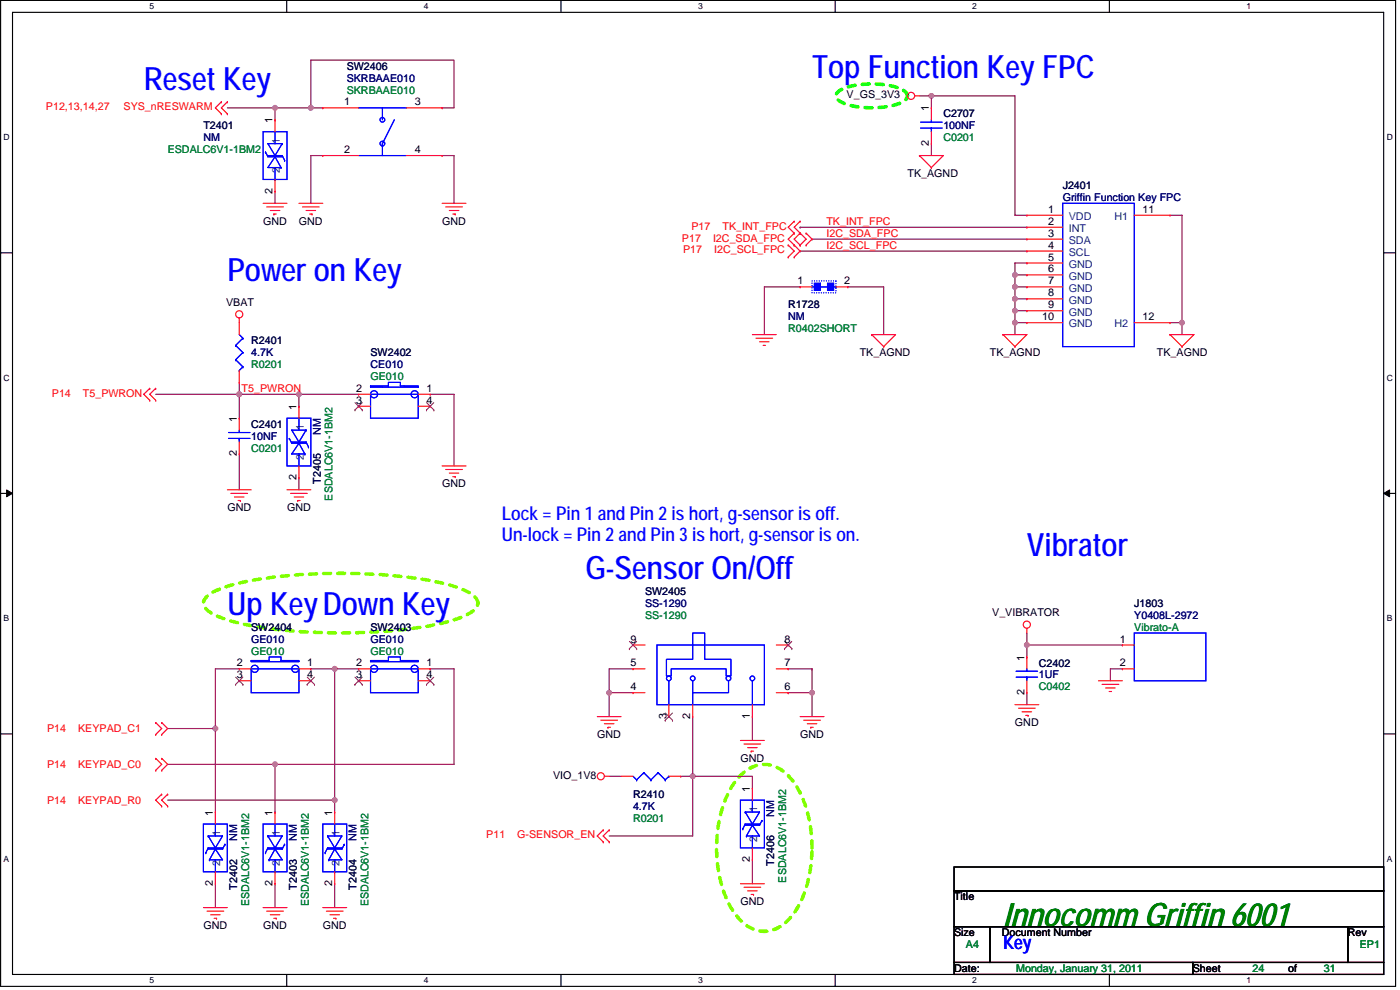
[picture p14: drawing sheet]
<svg xmlns="http://www.w3.org/2000/svg" width="420mm" height="297mm" viewBox="0 0 420 297" stroke-linecap="round" stroke-linejoin="round" font-family="sans-serif">
<defs><g id="words">
<g font-size="9.7" fill="#00f">
<text x="243.7" y="23.5">Top Function Key FPC</text>
<text x="43.1" y="27">Reset Key</text>
<text x="68.2" y="84.3">Power on Key</text>
<text x="308.2" y="166.7">Vibrator</text>
<text x="175.7" y="173.9">G-Sensor On/Off</text>
<text x="68.2" y="184.6">Up KeyDown Key</text>
</g>
<text font-size="9.7" fill="#008000" x="301" y="277.8">Innocomm Griffin 6001</text>
<g font-size="5.7" fill="#00f">
<text x="150.6" y="155.9">Lock = Pin 1 and Pin 2 is hort, g-sensor is off.</text>
<text x="150.6" y="162.4">Un-lock = Pin 2 and Pin 3 is hort, g-sensor is on.</text>
<text x="301" y="284.8">Key</text>
</g>
<g font-size="3.2" fill="#000040">
<text x="104" y="20.9">SW2406</text>
<text x="283.1" y="35.2">C2707</text>
<text x="61.1" y="38.8">T2401</text>
<text x="318.9" y="56.7">J2401</text>
<text x="236.5" y="92.5">R1728</text>
<text x="75.4" y="103.3">R2401</text>
<text x="111.2" y="106.9">SW2402</text>
<text x="75.4" y="128.4">C2401</text>
<text x="96.3" y="145.2" transform="rotate(-90 96.3 145.2)">T2405</text>
<text x="193.6" y="178.5">SW2405</text>
<text x="340.4" y="182.1">J1803</text>
<text x="75.4" y="189.2">SW2404</text>
<text x="111.2" y="189.2">SW2403</text>
<text x="311.8" y="200">C2402</text>
<text x="190" y="239.4">R2410</text>
<text x="232.4" y="259.8" transform="rotate(-90 232.4 259.8)">T2406</text>
<text x="71.2" y="266.9" transform="rotate(-90 71.2 266.9)">T2402</text>
<text x="89.1" y="266.9" transform="rotate(-90 89.1 266.9)">T2403</text>
<text x="107" y="266.9" transform="rotate(-90 107 266.9)">T2404</text>
</g>
<g font-size="3.2" fill="#000080">
<text x="104" y="24.5">SKRBAAE010</text>
<text x="283.1" y="38.8">100NF</text>
<text x="61.1" y="42.4">NM</text>
<text x="318.9" y="60.3">Griffin Function Key FPC</text>
<text x="236.5" y="96.1">NM</text>
<text x="75.4" y="106.9">4.7K</text>
<text x="111.2" y="110.4">CE010</text>
<text x="75.4" y="131.9">10NF</text>
<text x="96.3" y="130.5" transform="rotate(-90 96.3 130.5)">NM</text>
<text x="193.6" y="182.1">SS-1290</text>
<text x="340.4" y="185.7">Y0408L-2972</text>
<text x="75.4" y="192.8">GE010</text>
<text x="111.2" y="192.8">GE010</text>
<text x="311.8" y="203.6">1UF</text>
<text x="190" y="243">4.7K</text>
<text x="232.4" y="245.1" transform="rotate(-90 232.4 245.1)">NM</text>
<text x="71.2" y="252.2" transform="rotate(-90 71.2 252.2)">NM</text>
<text x="89.1" y="252.2" transform="rotate(-90 89.1 252.2)">NM</text>
<text x="107" y="252.2" transform="rotate(-90 107 252.2)">NM</text>
</g>
<g font-size="3.2" fill="#008040">
<text x="104" y="28.1">SKRBAAE010</text>
<text x="50.3" y="46">ESDALC6V1-1BM2</text>
<text x="283.1" y="42.4">C0201</text>
<text x="236.5" y="99.7">R0402SHORT</text>
<text x="75.4" y="110.4">R0201</text>
<text x="111.2" y="114">GE010</text>
<text x="75.4" y="135.5">C0201</text>
<text x="99.8" y="150.2" transform="rotate(-90 99.8 150.2)">ESDALC6V1-1BM2</text>
<text x="193.6" y="185.7">SS-1290</text>
<text x="340.4" y="189.2">Vibrato-A</text>
<text x="75.4" y="196.4">GE010</text>
<text x="111.2" y="196.4">GE010</text>
<text x="311.8" y="207.1">C0402</text>
<text x="190" y="246.5">R0201</text>
<text x="235.9" y="264.8" transform="rotate(-90 235.9 264.8)">ESDALC6V1-1BM2</text>
<text x="74.8" y="271.9" transform="rotate(-90 74.8 271.9)">ESDALC6V1-1BM2</text>
<text x="92.7" y="271.9" transform="rotate(-90 92.7 271.9)">ESDALC6V1-1BM2</text>
<text x="110.6" y="271.9" transform="rotate(-90 110.6 271.9)">ESDALC6V1-1BM2</text>
<text x="289.9" y="284.5">A4</text>
<text x="408.1" y="284.5">EP1</text>
<text x="305" y="291.7">Monday, January 31, 2011</text>
<text x="375.9" y="291.7">24</text>
<text x="397.3" y="291.7">31</text>
</g>
<g font-size="3.2">
<text x="254.1" y="29.5">V_GS_3V3</text>
<text x="103.3" y="31.6">1</text>
<text x="124.4" y="31.6">3</text>
<text x="278.8" y="33.4" transform="rotate(-90 278.8 33.4)">1</text>
<text x="81.8" y="37" transform="rotate(-90 81.8 37)">1</text>
<text x="103.3" y="45.9">2</text>
<text x="124.4" y="45.9">4</text>
<text x="278.8" y="43.8" transform="rotate(-90 278.8 43.8)">2</text>
<text x="272.4" y="53.1">TK_AGND</text>
<text x="81.8" y="58.2" transform="rotate(-90 81.8 58.2)">2</text>
<text x="314.6" y="63.8">1</text>
<text x="342.9" y="63.8">11</text>
<text x="79" y="67.5">GND</text>
<text x="89.7" y="67.5">GND</text>
<text x="132.7" y="67.5">GND</text>
<text x="314.6" y="67.4">2</text>
<text x="314.6" y="71">3</text>
<text x="314.6" y="74.6">4</text>
<text x="314.6" y="78.2">5</text>
<text x="314.6" y="81.7">6</text>
<text x="239.4" y="85.3">1</text>
<text x="253.4" y="85.3">2</text>
<text x="314.6" y="85.3">7</text>
<text x="314.6" y="88.9">8</text>
<text x="67.9" y="91.8">VBAT</text>
<text x="314.6" y="92.5">9</text>
<text x="312.8" y="96.1">10</text>
<text x="342.9" y="96.1">12</text>
<text x="258" y="106.9">TK_AGND</text>
<text x="297.1" y="106.9">TK_AGND</text>
<text x="347.2" y="106.9">TK_AGND</text>
<text x="106.9" y="117.6">2</text>
<text x="128" y="117.6">1</text>
<text x="89" y="123" transform="rotate(-90 89 123)">1</text>
<text x="106.9" y="121.2">3</text>
<text x="128" y="121.2">4</text>
<text x="71.1" y="126.6" transform="rotate(-90 71.1 126.6)">1</text>
<text x="71.1" y="136.9" transform="rotate(-90 71.1 136.9)">2</text>
<text x="89" y="144.1" transform="rotate(-90 89 144.1)">2</text>
<text x="132.7" y="146.3">GND</text>
<text x="68.2" y="153.4">GND</text>
<text x="86.1" y="153.4">GND</text>
<text x="297.8" y="184.9">V_VIBRATOR</text>
<text x="189.3" y="192.8">9</text>
<text x="235.5" y="192.8">8</text>
<text x="336.1" y="192.8">1</text>
<text x="71.1" y="199.9">2</text>
<text x="71.1" y="203.5">3</text>
<text x="92.2" y="199.9">1</text>
<text x="92.2" y="203.5">4</text>
<text x="106.9" y="199.9">2</text>
<text x="106.9" y="203.5">3</text>
<text x="128" y="199.9">1</text>
<text x="128" y="203.5">4</text>
<text x="189.3" y="199.9">5</text>
<text x="235.5" y="199.9">7</text>
<text x="307.4" y="198.2" transform="rotate(-90 307.4 198.2)">1</text>
<text x="336.1" y="199.9">2</text>
<text x="189.3" y="207.1">4</text>
<text x="235.5" y="207.1">6</text>
<text x="307.4" y="208.6" transform="rotate(-90 307.4 208.6)">2</text>
<text x="200" y="215.8" transform="rotate(-90 200 215.8)">3</text>
<text x="207.1" y="215.8" transform="rotate(-90 207.1 215.8)">2</text>
<text x="225.1" y="215.8" transform="rotate(-90 225.1 215.8)">1</text>
<text x="179.2" y="221.5">GND</text>
<text x="240.1" y="221.5">GND</text>
<text x="304.6" y="217.9">GND</text>
<text x="166" y="233.6">VIO_1V8</text>
<text x="222.2" y="228.6">GND</text>
<text x="225.1" y="237.6" transform="rotate(-90 225.1 237.6)">1</text>
<text x="63.9" y="244.8" transform="rotate(-90 63.9 244.8)">1</text>
<text x="81.8" y="244.8" transform="rotate(-90 81.8 244.8)">1</text>
<text x="99.7" y="244.8" transform="rotate(-90 99.7 244.8)">1</text>
<text x="225.1" y="258.7" transform="rotate(-90 225.1 258.7)">2</text>
<text x="63.9" y="265.9" transform="rotate(-90 63.9 265.9)">2</text>
<text x="81.8" y="265.9" transform="rotate(-90 81.8 265.9)">2</text>
<text x="99.7" y="265.9" transform="rotate(-90 99.7 265.9)">2</text>
<text x="222.2" y="271.6">GND</text>
<text x="286.3" y="270.2">Title</text>
<text x="61.1" y="278.8">GND</text>
<text x="79" y="278.8">GND</text>
<text x="96.9" y="278.8">GND</text>
<text x="286.3" y="280.9">Size</text>
<text x="300.7" y="280.9">Document Number</text>
<text x="404.5" y="280.9">Rev</text>
<text x="286.3" y="291.7">Date:</text>
<text x="358" y="291.7">Sheet</text>
<text x="386.6" y="291.7">of</text>
</g>
<g font-size="3.2" fill="#f00">
<text x="13.8" y="33.1">P12,13,14,27</text>
<text x="37.1" y="33.1">SYS_nRESWARM</text>
<text x="207.5" y="68.9">P17</text>
<text x="216.8" y="68.9">TK_INT_FPC</text>
<text x="248" y="67.5">TK_INT_FPC</text>
<text x="248" y="71">I2C_SDA_FPC</text>
<text x="204.7" y="72.5">P17</text>
<text x="205" y="76.1">P17</text>
<text x="214" y="72.5">I2C_SDA_FPC</text>
<text x="214.3" y="76.1">I2C_SCL_FPC</text>
<text x="248" y="74.6">I2C_SCL_FPC</text>
<text x="15.6" y="119">P14</text>
<text x="24.9" y="119">T5_PWRON</text>
<text x="72.5" y="117.6">T5_PWRON</text>
<text x="14.1" y="219.7">P14</text>
<text x="23.5" y="219.7">KEYPAD_C1</text>
<text x="14.1" y="230.4">P14</text>
<text x="23.5" y="230.4">KEYPAD_C0</text>
<text x="14.1" y="241.2">P14</text>
<text x="23.5" y="241.2">KEYPAD_R0</text>
<text x="145.9" y="251.5">P11</text>
<text x="155.2" y="251.5">G-SENSOR_EN</text>
</g>
<g font-size="3.2" fill="#004080">
<text x="84" y="43.1" transform="rotate(-90 84 43.1)">1</text>
<text x="84" y="52" transform="rotate(-90 84 52)">2</text>
<text x="320.7" y="66">VDD</text>
<text x="320.7" y="69.6">INT</text>
<text x="334.4" y="66">H1</text>
<text x="320.7" y="73.2">SDA</text>
<text x="320.7" y="76.8">SCL</text>
<text x="320.7" y="80.3">GND</text>
<text x="320.7" y="83.9">GND</text>
<text x="320.7" y="87.5">GND</text>
<text x="320.7" y="91.1">GND</text>
<text x="320.7" y="94.7">GND</text>
<text x="320.7" y="98.3">GND</text>
<text x="334.4" y="98.3">H2</text>
<text x="91.2" y="129.1" transform="rotate(-90 91.2 129.1)">1</text>
<text x="91.2" y="138" transform="rotate(-90 91.2 138)">2</text>
<text x="227.3" y="243.7" transform="rotate(-90 227.3 243.7)">1</text>
<text x="66.1" y="250.9" transform="rotate(-90 66.1 250.9)">1</text>
<text x="84" y="250.9" transform="rotate(-90 84 250.9)">1</text>
<text x="101.9" y="250.9" transform="rotate(-90 101.9 250.9)">1</text>
<text x="227.3" y="252.6" transform="rotate(-90 227.3 252.6)">2</text>
<text x="66.1" y="259.8" transform="rotate(-90 66.1 259.8)">2</text>
<text x="84" y="259.8" transform="rotate(-90 84 259.8)">2</text>
<text x="101.9" y="259.8" transform="rotate(-90 101.9 259.8)">2</text>
</g>
<g font-size="2.6">
<text x="44.9" y="2.8">5</text>
<text x="127.2" y="2.8">4</text>
<text x="209.5" y="2.8">3</text>
<text x="291.8" y="2.8">2</text>
<text x="374.1" y="2.8">1</text>
<text x="1.1" y="42">D</text>
<text x="416.2" y="42">D</text>
<text x="1.1" y="114.2">C</text>
<text x="416.2" y="114.2">C</text>
<text x="1.1" y="186.4">B</text>
<text x="416.2" y="186.4">B</text>
<text x="1.1" y="258.5">A</text>
<text x="416.2" y="258.5">A</text>
<text x="44.9" y="295">5</text>
<text x="127.2" y="295">4</text>
<text x="209.5" y="295">3</text>
<text x="291.8" y="295">2</text>
<text x="374.1" y="295">1</text>
</g>
</g></defs>
<path d="M.2 .1h418.6v295.9h-418.6zM3.8 3.7h411.5v288.7h-411.5z" fill="none" stroke="#000" stroke-width=".34"/>
<g fill="#fff">
<path d="M44.9 .5h1.4v2.8h-1.4z"/>
<path d="M44.9 292.8h1.4v2.8h-1.4z"/>
</g>
<path d="M86.1 .1v3.6M86.1 292.4v3.6" fill="none" stroke="#000" stroke-width=".34"/>
<g fill="#fff">
<path d="M127.2 .5h1.4v2.8h-1.4z"/>
<path d="M127.2 292.8h1.4v2.8h-1.4z"/>
</g>
<path d="M168.3 .1v3.6M168.3 292.4v3.6" fill="none" stroke="#000" stroke-width=".34"/>
<g fill="#fff">
<path d="M209.5 .5h1.4v2.8h-1.4z"/>
<path d="M209.5 292.8h1.4v2.8h-1.4z"/>
</g>
<path d="M250.6 .1v3.6M250.6 292.4v3.6" fill="none" stroke="#000" stroke-width=".34"/>
<g fill="#fff">
<path d="M291.8 .5h1.4v2.8h-1.4z"/>
<path d="M291.8 292.8h1.4v2.8h-1.4z"/>
</g>
<path d="M332.9 .1v3.6M332.9 292.4v3.6" fill="none" stroke="#000" stroke-width=".34"/>
<g fill="#fff">
<path d="M374.1 .5h1.4v2.8h-1.4z"/>
<path d="M374.1 292.8h1.4v2.8h-1.4z"/>
<path d="M1.1 39.8h1.8v2.8h-1.8z"/>
<path d="M416.2 39.8h1.8v2.8h-1.8z"/>
<path d="M1.1 111.9h1.8v2.9h-1.8z"/>
<path d="M416.2 111.9h1.8v2.9h-1.8z"/>
</g>
<path d="M.2 75.9h3.6M415.3 75.9h3.5" fill="none" stroke="#000" stroke-width=".34"/>
<g fill="#fff">
<path d="M1.1 184.1h1.7v2.8h-1.7z"/>
<path d="M416.2 184.1h1.7v2.8h-1.7z"/>
</g>
<path d="M.2 148h3.6M415.3 148h3.5" fill="none" stroke="#000" stroke-width=".34"/>
<path d="M2 147l1.8 1-1.8 1.1zM415.3 148l1.7-1v2.1z" fill="#000" stroke="#000" stroke-width=".3"/>
<g fill="#fff">
<path d="M1.1 256.3h1.7v2.8h-1.7z"/>
<path d="M416.1 256.3h1.8v2.8h-1.8z"/>
</g>
<path d="M.2 220.2h3.6M415.3 220.2h3.5M286.3 278h10.8v10.8h-10.8zM286.3 260.1h129v7.2h-129zM286.3 267.3h129v10.7h-129zM297.1 278h107.4v10.8h-107.4zM404.5 278h10.8v10.8h-10.8zM286.3 288.8h71.7v3.6h-71.7zM358 288.8h57.3v3.6h-57.3z" fill="none" stroke="#000" stroke-width=".34"/>
<path d="M251.3 27.7a14.2 14.2 0 0 1 8.7-2.5 21.3 21.3 0 0 1 11.3 2.1 1.64 1.64 0 0 1 1 1.5 1.64 1.64 0 0 1-1 1.5 22.7 22.7 0 0 1-14.2 1.7l-2.5-.5a4.2 4.2 0 0 1-3.7-2.7z" fill="none" stroke="#0f0" stroke-width="1.1" stroke-dasharray="2.1 2.1"/>
<path d="M62.1 178.9a27.9 27.9 0 0 1 12.1-4.5 163.2 163.2 0 0 1 58.2 .5l5.4 1.5a8.9 8.9 0 0 1 5.5 3.9 2.88 2.88 0 0 1-1.8 3.4 37.9 37.9 0 0 1-13.5 4.2 163.5 163.5 0 0 1-55.9-.9l-5.4-1.5a8.9 8.9 0 0 1-5.5-3.8 2.5 2.5 0 0 1 .9-2.8zM222.1 232.8a9.3 9.3 0 0 1 14.5 0 30.1 30.1 0 0 1 7 19.3 34.6 34.6 0 0 1-6 22.8 10 10 0 0 1-10.8 4.1 15.3 15.3 0 0 1-8.4-8.5 40 40 0 0 1 .8-33.8z" fill="none" stroke="#80ff00" stroke-width="1.1" stroke-dasharray="2.1 2.1"/>
<g fill="none" stroke="#800040" stroke-width=".34">
<path d="M68.2 32.4h14.3v3.5M82.5 32.4h.1M82.5 32.4h14.4M93.3 32.4h.1M93.3 32.4v-14.4h43v14.4h-3.6M275.9 28.8h3.6v3.6M279.5 28.8h.1M279.5 28.8h25.1v35.8h3.6M82.5 57.4v3.6M96.9 46.7h-3.6v14.3M132.7 46.7h3.6v14.3M279.5 43.1v3.6"/>
<path d="M240.1 68.2h.1M240.1 75.3h.1M240.1 68.2h68.1M240.1 75.3h68.1M243.7 71.8h.1M243.7 71.8h64.5M308.2 78.9h-3.6v3.6h3.6M351.1 64.6h3.6v32.2M240.1 86.1h-10.7v14.3M254.5 86.1h10.7v14.3M304.6 96.8v3.6M304.6 96.8h.1"/>
<path d="M304.6 93.2v3.6M304.6 89.7h3.6M304.6 93.2h.1M304.6 86.1v7.1M304.6 86.1h.1M304.6 82.5v3.6h3.6M304.6 82.5h.1M304.6 96.8h3.6M304.6 93.2h3.6M351.1 96.8h3.6M354.7 96.8h.1M354.7 96.8v3.6"/>
<path d="M46.7 118.3h25.1M71.8 118.3h.1M71.8 114.7v3.6M71.8 118.3v7.2M71.8 118.3h17.9M89.7 118.3v3.6M89.7 118.3h17.9M129.1 118.3h7.2v21.5M71.8 136.2v10.8M89.7 143.4v3.6M308.2 193.5h.1M308.2 189.9v3.6"/>
<path d="M308.2 193.5v3.6M308.2 193.5h28.6M50.3 218.6h14.3M64.6 218.6h.1M64.6 218.6v25M71.8 200.7h-7.2v17.9M93.3 200.7h7.1M100.4 200.7h.1M100.4 200.7h7.2M100.4 200.7v39.4M129.1 200.7h7.2v28.6h-53.8M182.8 207.8h.1"/>
<path d="M182.8 207.8h7.2M182.8 207.8v7.2M190 200.7h-7.2v7.1M207.9 215v17.9M225.8 215v7.2M236.5 200.7h7.2M236.5 207.8h7.2v7.2M236.5 207.8h.1M243.7 200.7h.1M243.7 200.7v7.1M308.2 207.8v3.6M336.8 200.7h-3.6v3.6"/>
<path d="M50.3 229.3h32.2v14.3M82.5 229.3h.1M182.8 232.9h3.6M204.3 232.9h3.6M207.9 232.9v17.9h-25.1M207.9 232.9h.1M207.9 232.9h17.9v3.6M50.3 240.1h50.1M100.4 240.1v3.5M225.8 258v7.2M64.6 265.2v7.1M82.5 265.2v7.1"/>
<path d="M100.4 265.2v7.1"/>
</g>
<g fill="#f0f" stroke="#f0f" stroke-width=".34">
<circle cx="71.8" cy="118.3" r=".71"/>
<circle cx="89.7" cy="118.3" r=".71"/>
<circle cx="93.3" cy="32.3" r=".71"/>
<circle cx="64.6" cy="218.6" r=".7"/>
<circle cx="100.4" cy="240.1" r=".7"/>
<circle cx="100.4" cy="200.7" r=".7"/>
<circle cx="308.2" cy="193.5" r=".71"/>
<circle cx="82.5" cy="229.3" r=".7"/>
<circle cx="82.5" cy="32.3" r=".7"/>
<circle cx="279.5" cy="28.8" r=".7"/>
<circle cx="207.9" cy="232.9" r=".7"/>
<circle cx="304.6" cy="96.8" r=".71"/>
<circle cx="304.6" cy="93.2" r=".71"/>
<circle cx="304.6" cy="89.7" r=".71"/>
<circle cx="304.6" cy="86.1" r=".71"/>
<circle cx="304.6" cy="82.5" r=".71"/>
<circle cx="354.7" cy="96.8" r=".7"/>
<circle cx="182.8" cy="207.8" r=".71"/>
<circle cx="243.7" cy="207.8" r=".7"/>
</g>
<g fill="none" stroke="#f00" stroke-width=".34">
<path d="M66.4 34.1h.1M66.4 30.6h.1M66.4 30.6l-1.8 1.8 1.8 1.7M68.2 34.1h.1M68.2 30.6h.1M68.2 30.6l-1.8 1.8 1.8 1.7M82.5 35.9h.1M82.5 35.9v3.6M96.9 32.4h.1M96.9 32.4h10.7M122 32.4h10.7M132.7 32.4h.1"/>
<path d="M274.5 28.8h1.4M279.5 32.4h.1M279.5 32.4v3.5M279.5 39.5v3.6M82.5 57.4h.1M82.5 53.8v3.6M96.9 46.7h.1M96.9 46.7h10.7M122 46.7h10.7M132.7 46.7h.1M275.9 46.7h7.2l-3.6 3.6M275.9 46.7h.1"/>
<path d="M275.9 46.7l3.6 3.6M279.5 50.3h.1M279.5 43.1h.1M79 61h7.1M80 62.1h5.1M81.1 63.2h2.9M82.2 64.2h.1M82.2 64.2h.7M89.7 61h7.2M90.8 62.1h5M91.9 63.2h2.8M92.9 64.2h.8"/>
<path d="M93.7 64.2h.1M132.7 61h7.2M133.8 62.1h5M134.8 63.2h2.9M135.9 64.2h.7M136.6 64.2h.1M236.5 77.1h.1M236.5 73.5h.1M236.5 73.5l1.8 1.8-1.8 1.8M238.3 70h.1M238.3 66.4h.1M238.3 73.5h.1"/>
<path d="M238.3 77.1h.1M238.3 66.4l-1.8 1.8 1.8 1.8M238.3 70l-1.8 1.8 1.8 1.7M238.3 73.5l1.8 1.8-1.8 1.8M240.1 70h.1M240.1 66.4h.1M240.1 73.5h.1M240.1 66.4l-1.8 1.8 3.6 3.6-1.8 1.7M240.1 70l-1.8 1.8 1.8 1.7M241.9 73.5h.1M241.9 70h.1M241.9 70l1.8 1.8-1.8 1.7"/>
<path d="M308.2 64.6h.1M308.2 68.2h.1M308.2 71.8h.1M308.2 75.3h.1M308.2 78.9h.1M308.2 64.6h10.7M308.2 68.2h10.7M308.2 71.8h10.7M308.2 75.3h10.7M308.2 78.9h10.7M340.4 64.6h10.7M351.1 64.6h.1"/>
<path d="M71.8 95.4v5M240.1 86.1h.1M240.1 86.1h3.6M250.9 86.1h3.6M254.5 86.1h.1M308.2 82.5h.1M308.2 86.1h.1M308.2 89.7h.1M308.2 93.2h.1M308.2 96.8h.1M308.2 82.5h10.7M308.2 86.1h10.7"/>
<path d="M308.2 89.7h10.7M308.2 93.2h10.7M308.2 96.8h10.7M340.4 96.8h10.7M351.1 96.8h.1M44.9 116.5h.1M44.9 116.5l-1.8 1.8 1.8 1.8M46.7 116.5h.1M46.7 116.5l-1.8 1.8 1.8 1.8M71.8 114.7h.1M71.8 111.1v3.6M107.6 118.3h.1"/>
<path d="M107.6 118.3h3.6M125.5 118.3h3.6M129.1 118.3h.1M225.8 100.4h7.2M226.9 101.5h5M228 102.6h2.8M229 103.6h.8M261.6 100.4h7.2l-3.6 3.6M261.6 100.4h.1M261.6 100.4l3.6 3.6M265.2 104h.1M301 100.4h7.2l-3.6 3.6"/>
<path d="M301 100.4h.1M301 100.4l3.6 3.6M304.6 104h.1M351.1 100.4h7.2l-3.6 3.6M351.1 100.4h.1M351.1 100.4l3.6 3.6M354.7 104h.1M44.9 120.1h.1M46.7 120.1h.1M71.8 125.5h.1M71.8 136.2h.1M71.8 125.5v3.6"/>
<path d="M71.8 132.6v3.6M89.7 121.9h.1M89.7 121.9v3.6M89.7 139.8v3.6M107.6 121.9h.1M107.6 121.9h3.6M125.5 121.9h3.6M129.1 121.9h.1M132.7 139.8h7.2M68.2 147h7.2M69.3 148h5M70.4 149.1h2.8"/>
<path d="M71.4 150.2h.8M72.2 150.2h.1M86.1 147h7.2M87.2 148h5M88.3 149.1h2.8M89.4 150.2h.1M89.4 150.2h.7M89.7 143.4h.1M133.8 140.9h5M134.8 141.9h2.9M135.9 143h.7M136.6 143h.1"/>
<path d="M190 193.5h.1M190 193.5h3.6M233 193.5h3.5M236.5 193.5h.1M308.2 188.5v1.4M308.2 197.1h.1M308.2 197.1v3.6M336.8 193.5h.1M336.8 193.5h3.6M46.7 216.8h.1M46.7 216.8l1.8 1.8-1.8 1.8M48.5 216.8h.1"/>
<path d="M48.5 216.8l1.8 1.8-1.8 1.8M71.8 200.7h.1M71.8 204.3h.1M71.8 200.7h3.6M71.8 204.3h3.6M89.7 200.7h3.6M89.7 204.3h3.6M93.3 200.7h.1M93.3 204.3h.1M107.6 200.7h.1M107.6 204.3h.1M107.6 200.7h3.6"/>
<path d="M107.6 204.3h3.6M125.5 200.7h3.6M125.5 204.3h3.6M129.1 200.7h.1M129.1 204.3h.1M179.2 215h7.2M180.3 216.1h5M181.4 217.1h2.9M182.5 218.2h.1M182.5 218.2h.7M190 207.8h.1M190 200.7h.1"/>
<path d="M190 200.7h3.6M190 207.8h3.6M200.7 215h.1M200.7 211.4v3.6M207.9 215h.1M207.9 211.4v3.6M225.8 215h.1M225.8 211.4v3.6M233 200.7h3.5M233 207.8h3.5M236.5 207.8h.1M236.5 200.7h.1"/>
<path d="M240.1 215h7.2M241.2 216.1h5M242.3 217.1h2.8M243.3 218.2h.1M243.3 218.2h.8M304.6 211.4h7.2M305.7 212.5h5M306.7 213.6h2.9M307.8 214.7h.7M308.2 207.8h.1M308.2 204.3v3.5M308.5 214.7h.1"/>
<path d="M329.7 204.3h7.1M330.7 205.3h5.1M331.8 206.4h2.9M332.9 207.5h.7M336.8 200.7h.1M336.8 200.7h3.6M46.7 220.4h.1M46.7 231.1h.1M46.7 227.5h.1M46.7 227.5l1.8 1.8-1.8 1.8M48.5 238.3h.1M48.5 220.4h.1"/>
<path d="M48.5 227.5h.1M48.5 231.1h.1M48.5 238.3l-1.8 1.8 1.8 1.8M48.5 227.5l1.8 1.8-1.8 1.8M50.3 238.3h.1M50.3 238.3l-1.8 1.8 1.8 1.8M181.4 232.9h1.4M186.4 232.9h3.6M200.7 232.9h3.6M204.3 232.9h.1M222.2 222.2h7.2M223.3 223.2h5"/>
<path d="M224.4 224.3h2.8M225.4 225.4h.1M225.4 225.4h.8M225.8 236.5h.1M225.8 236.5v3.6M48.5 241.9h.1M50.3 241.9h.1M64.6 243.6h.1M64.6 243.6v3.6M82.5 243.6h.1M82.5 243.6v3.6M100.4 243.6h.1"/>
<path d="M100.4 243.6v3.6M181 252.6h.1M181 249h.1M181 249l-1.8 1.8 1.8 1.8M182.8 252.6h.1M182.8 249h.1M182.8 249l-1.8 1.8 1.8 1.8M225.8 258h.1M225.8 254.4v3.6M61.1 272.3h7.1M62.1 273.4h5.1M63.2 274.5h2.9"/>
<path d="M64.3 275.5h.7M64.6 265.2h.1M64.6 261.6v3.6M65 275.5h.1M79 272.3h7.1M80 273.4h5.1M81.1 274.5h2.9M82.2 275.5h.7M82.5 265.2h.1M82.5 261.6v3.6M82.9 275.5h.1M96.9 272.3h7.1"/>
<path d="M97.9 273.4h5.1M99 274.5h2.9M100.1 275.5h.7M100.4 265.2h.1M100.4 261.6v3.6M100.8 275.5h.1M222.2 265.2h7.2M223.3 266.2h5M224.4 267.3h2.8M225.4 268.4h.8M226.2 268.4h.1"/>
<circle cx="273.4" cy="28.8" r="1.07"/>
<circle cx="71.8" cy="94.3" r="1.07"/>
<circle cx="308.2" cy="187.4" r="1.07"/>
<circle cx="180.3" cy="232.9" r="1.06"/>
</g>
<g fill="none" stroke="#00f" stroke-width=".34">
<path d="M79 39.5h7.1v14.3h-7.1zM82.5 39.5v3.6M107.6 32.4h14.4M114.8 32.4v3.5M118.4 35.9l-3.6 7.2M276.3 38.4h6.5M276.3 36.7h6.5M279.5 35.9v.8M279.5 38.4h.1M279.5 38.4v1.1M79.7 45.6h.1M79.7 45.6l.7 1.4"/>
<path d="M80.4 46.7h4.3v.3h-4.3zM82.5 46.7h.1M82.5 47l1.8 3.3h-3.9zM82.5 53.8h.1M82.5 50.3v3.5M84.3 50.3h.1M84.7 43.1h-4.3l2.1 3.6M84.7 43.1h.1M84.7 43.1l-2.2 3.6M84.7 46.7l.7 1.4M85.4 48.1h.1M107.6 46.7h14.4"/>
<path d="M114.8 43.1v3.6M114.8 43.1h.1M318.9 61h21.5v43h-21.5zM243.7 86.1h.7M246.2 86.1h2.2M250.2 86.1h.7M250.9 86.1h.1M70.7 103.6h.1M70.7 107.9h.1M70.7 107.9l2.2 2.2M70.7 103.6l2.2 2.2M71.8 111.1h.1"/>
<path d="M71.8 100.4l1.1 1.1M72.9 110.1h.1M72.9 105.8h.1M72.9 101.5h.1M72.9 110.1l-1.1 1M72.9 101.5l-2.2 2.1M72.9 105.8l-2.2 2.1M111.2 118.3h14.3v7.2h-14.3zM111.2 115.8h5.4v-1.1h3.6v1.1h5.3v.4h-14.3zM116.6 115.8h.1M68.6 131.6h6.4M68.6 129.8h6.4"/>
<path d="M71.8 129.1v.7M71.8 131.6h.1M71.8 131.6v1M86.1 125.5h7.2v14.3h-7.2zM86.8 131.6h.1M86.8 131.6l.8 1.4M87.6 132.6h4.3v.4h-4.3zM89.7 132.6h.1M89.7 133l1.8 3.2h-3.9zM89.7 125.5v3.6M89.7 139.8h.1M89.7 136.2v3.6"/>
<path d="M91.5 136.2h.1M91.9 129.1h-4.3l2.1 3.5M91.9 129.1h.1M91.9 129.1l-2.2 3.5M91.9 132.6l.7 1.5M92.6 134.1h.1M75.4 198.2h5.4v-1.1h3.5v1.1h5.4v.3h-14.3zM80.8 198.2h.1M111.2 198.2h5.4v-1.1h3.6v1.1h5.3v.3h-14.3zM116.6 198.2h.1M197.2 193.5h32.2v17.9h-32.2zM207.9 189.9h3.6v7.9h7.9v5h-1.5v-2.1h-16.4v2.1h-1.5v-5h7.9z"/>
<path d="M340.4 189.9h21.5v14.4h-21.5zM75.4 200.7h14.3v7.1h-14.3zM111.2 200.7h14.3v7.1h-14.3zM200.7 204.3v7.1M207.9 204.3v7.1M218.6 204.3v3.5h-10.7M225.8 204.3v7.1M305 203.2h6.4M305 201.4h6.4M308.2 200.7v.7M308.2 203.2h.1M308.2 203.2v1.1"/>
<path d="M190 232.9l1.1 1.1M191.1 234h.1M193.2 231.8h.1M193.2 231.8l-2.1 2.2M193.2 231.8l2.2 2.2M195.4 234h.1M197.5 231.8h.1M197.5 231.8l2.2 2.2M197.5 231.8l-2.1 2.2M199.7 234h.1M200.7 232.9h.1M200.7 232.9l-1 1.1"/>
<path d="M61.1 247.2h7.1v14.4h-7.1zM61.8 255.8h.1M62.5 250.8h4.3l-2.2 3.6M62.5 250.8h.1M62.5 250.8l2.1 3.6M62.5 254.4l-.7 1.4M62.5 254.4h4.3v.4h-4.3zM62.9 258h.1M64.6 254.4h.1M64.6 254.8l2.2 3.2h-3.9zM64.6 247.2v3.6M64.6 258v3.6"/>
<path d="M67.5 253.3h.1M67.5 253.3l-.7 1.5M79 247.2h7.1v14.4h-7.1zM79.7 255.8h.1M80.4 254.4h4.3v.4h-4.3zM80.4 250.8h4.3l-2.2 3.6M80.4 250.8h.1M80.4 250.8l2.1 3.6M80.4 254.4l-.7 1.4M80.8 258h.1M82.5 254.4h.1M82.5 254.8l2.2 3.2h-3.9z"/>
<path d="M82.5 247.2v3.6M82.5 258v3.6M85.4 253.3h.1M85.4 253.3l-.7 1.5M96.9 247.2h7.1v14.4h-7.1zM97.6 255.8h.1M98.3 254.4h4.3v.4h-4.3zM98.3 250.8h4.3l-2.2 3.6M98.3 250.8h.1M98.3 250.8l2.1 3.6M98.3 254.4l-.7 1.4M98.7 258h.1"/>
<path d="M100.4 254.4h.1M100.4 254.8l2.2 3.2h-3.9zM100.4 247.2v3.6M100.4 258v3.6M103.3 253.3h.1M103.3 253.3l-.7 1.5M222.2 240.1h7.2v14.3h-7.2zM222.9 248.7h.1M223.7 243.6h4.3l-2.2 3.6M223.7 243.6h.1M223.7 243.6l2.1 3.6M223.7 247.2l-.8 1.5"/>
<path d="M223.7 247.2h4.3v.4h-4.3zM224 250.8h.1M225.8 247.2h.1M225.8 247.6l2.2 3.2h-4zM225.8 240.1v3.5M225.8 254.4h.1M225.8 250.8v3.6M228.7 246.2h.1M228.7 246.2l-.7 1.4M64.6 261.6h.1M82.5 261.6h.1M100.4 261.6h.1"/>
<circle cx="114.8" cy="35.9" r=".71"/>
<circle cx="114.8" cy="43.1" r=".71"/>
<circle cx="112.3" cy="118.3" r="1.07"/>
<circle cx="124.4" cy="118.3" r="1.07"/>
<circle cx="76.5" cy="200.7" r="1.07"/>
<circle cx="88.6" cy="200.7" r="1.07"/>
<circle cx="112.3" cy="200.7" r="1.07"/>
<circle cx="124.4" cy="200.7" r="1.07"/>
<circle cx="200.7" cy="203.5" r=".71"/>
<circle cx="207.9" cy="203.5" r=".7"/>
<circle cx="218.6" cy="203.5" r=".71"/>
<circle cx="225.8" cy="203.5" r=".7"/>
</g>
<g fill="none" stroke="#804000" stroke-width=".3">
<path d="M106.5 123h.1M106.5 120.8l2.2 2.2M108.7 120.8l-2.2 2.2M108.7 123h.1M128 123h.1M128 120.8l2.2 2.2M130.2 120.8l-2.2 2.2M130.2 123h.1M188.9 194.6h.1M188.9 192.4l2.2 2.2M191.1 192.4l-2.2 2.2M191.1 194.6h.1"/>
<path d="M235.4 194.6h.1M235.5 192.4l2.1 2.2M237.6 192.4l-2.2 2.2M237.6 194.6h.1M70.7 205.4h.1M70.7 203.2l2.2 2.2M72.9 203.2l-2.2 2.2M72.9 205.4h.1M92.2 205.4h.1M92.2 203.2l2.2 2.2M94.4 203.2l-2.2 2.2M94.4 205.4h.1"/>
<path d="M106.5 205.4h.1M106.5 203.2l2.2 2.2M108.7 203.2l-2.2 2.2M108.7 205.4h.1M128 205.4h.1M128 203.2l2.2 2.2M130.2 203.2l-2.2 2.2M130.2 205.4h.1M199.6 216.1h.1M199.7 213.9l2.1 2.2M201.8 213.9l-2.2 2.2M201.8 216.1h.1"/>
</g>
<g fill="#00f" stroke="#00f" stroke-width=".34">
<path d="M244.4 85v2.1h1.8v-2.1z" fill-rule="evenodd"/>
<path d="M248.4 85v2.1h1.8v-2.1z" fill-rule="evenodd"/>
<path d="M244.4 85v2.1h1.8v-2.1z" fill-rule="evenodd"/>
<path d="M248.4 85v2.1h1.8v-2.1z" fill-rule="evenodd"/>
</g>
<path d="M243.7 84.3h7.2v3.6h-7.2z" fill="none" stroke="#00f" stroke-width=".34" stroke-dasharray="0 .7"/>
<use href="#words"/>
</svg>
